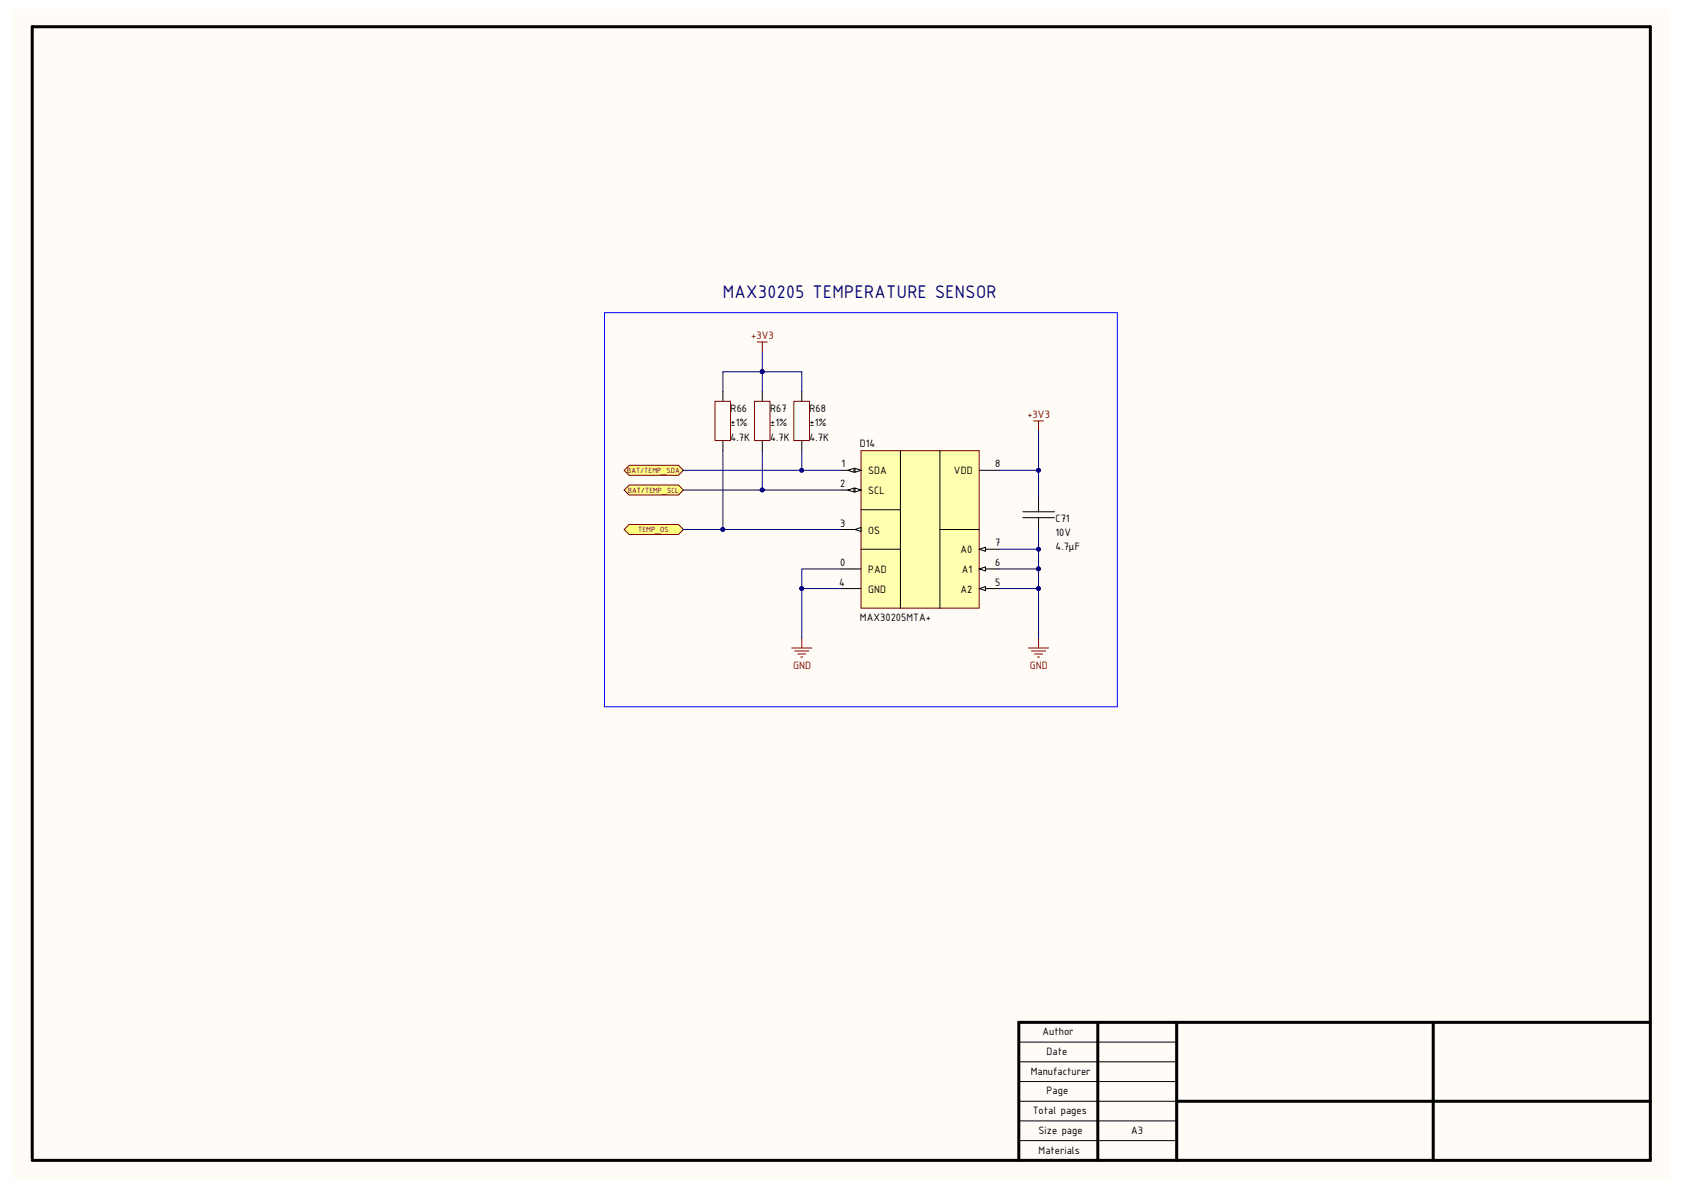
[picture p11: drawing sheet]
<svg xmlns="http://www.w3.org/2000/svg" width="297mm" height="210mm" viewBox="0 0 297 210" stroke-linecap="round" stroke-linejoin="round" font-family="sans-serif">
<defs><g id="words">
<text font-size="3.5" fill="#000080" x="127.5" y="52.5">MAX30205 TEMPERATURE SENSOR</text>
<g font-size="2" fill="#800000">
<text x="132.5" y="59.8">+3V3</text>
<text x="181.2" y="73.7">+3V3</text>
<text x="139.9" y="118">GND</text>
<text x="181.6" y="118">GND</text>
</g>
<g font-size="2">
<text x="128.9" y="75.2">±1%</text>
<text x="128.9" y="77.7">4.7K</text>
<text x="128.9" y="72.8">R66</text>
<text x="135.9" y="75.2">±1%</text>
<text x="135.9" y="77.7">4.7K</text>
<text x="135.9" y="72.8">R67</text>
<text x="142.8" y="75.2">±1%</text>
<text x="142.8" y="77.7">4.7K</text>
<text x="142.8" y="72.8">R68</text>
<text x="148.4" y="82.4">1</text>
<text x="151.7" y="78.8">D14</text>
<text x="153.1" y="83.7">SDA</text>
<text x="168.3" y="83.7">VDD</text>
<text x="175.6" y="82.4">8</text>
<text x="148.2" y="85.9">2</text>
<text x="153.1" y="87.2">SCL</text>
<text x="148.2" y="92.9">3</text>
<text x="153.1" y="94.1">OS</text>
<text x="186.2" y="94.5">10V</text>
<text x="186.2" y="92">C71</text>
<text x="148.2" y="99.8">0</text>
<text x="153.1" y="101.1">PAD</text>
<text x="169.4" y="97.6">A0</text>
<text x="169.7" y="101.1">A1</text>
<text x="175.6" y="96.3">7</text>
<text x="175.6" y="99.8">6</text>
<text x="186.2" y="97">4.7μF</text>
<text x="148" y="103.3">4</text>
<text x="153.1" y="104.5">GND</text>
<text x="169.4" y="104.5">A2</text>
<text x="175.6" y="103.3">5</text>
<text x="151.7" y="109.5">MAX30205MTA+</text>
<text x="183.9" y="182.6">Author</text>
<text x="181.8" y="189.6">Manufacturer</text>
<text x="184.6" y="186.1">Date</text>
<text x="182.2" y="196.5">Total pages</text>
<text x="184.6" y="193">Page</text>
<text x="183.2" y="203.5">Materials</text>
<text x="183.2" y="200">Size page</text>
<text x="199.5" y="200">A3</text>
</g>
<g font-size="1.4" fill="#800000">
<text x="110.6" y="83.5">BAT/TEMP_SDA</text>
<text x="110.7" y="87">BAT/TEMP_SCL</text>
<text x="112.5" y="93.9">TEMP_OS</text>
</g>
</g></defs>
<path d="M2.2 1.6h292.3v206.5h-292.3z" fill="#fffcf8"/>
<path d="M193.6 180.3v24.4M207.6 194.3h83.5M207.6 180.3v24.4M252.8 180.3v24.4M291.1 180.3h-111.4v24.4M5.7 204.3v-199.6h285.4v200h-285.4" fill="none" stroke="#000" stroke-width=".53"/>
<path d="M179.7 197.7h27.9M179.7 194.3h27.9M179.7 190.8h27.9M179.7 187.3h27.9M179.7 183.8h27.9M179.7 201.2h27.9" fill="none" stroke="#000" stroke-width=".18"/>
<path d="M151.9 79.5h20.8v27.8h-20.8z" fill="#ffffb0" stroke="#800000" stroke-width=".18"/>
<path d="M158.8 79.5v27.8M165.8 79.5v27.8M148.4 83h3.5M165.8 93.4h7" fill="none" stroke="#000" stroke-width=".18"/>
<path d="M150.8 82.6l1.1 .4-1.1 .3z" fill="#fffcf8"/>
<path d="M150.8 82.6l1.1 .4-1.1 .3z" fill="none" stroke="#000" stroke-width=".18"/>
<path d="M149.6 83l1-.4v.7z" fill="#fffcf8"/>
<path d="M148.4 86.4h3.5M149.6 83l1-.4v.7z" fill="none" stroke="#000" stroke-width=".18"/>
<path d="M150.8 86.1l1.1 .3-1.1 .4z" fill="#fffcf8"/>
<path d="M150.8 86.1l1.1 .3-1.1 .4z" fill="none" stroke="#000" stroke-width=".18"/>
<path d="M149.6 86.4l1-.3v.7z" fill="#fffcf8"/>
<path d="M148.4 93.4h3.5M149.6 86.4l1-.3v.7zM172.8 83h3.4M148.4 103.8h3.5" fill="none" stroke="#000" stroke-width=".18"/>
<path d="M150.8 93.4l1.1-.4v.8z" fill="#fffcf8"/>
<path d="M150.8 93.4l1.1-.4v.8zM172.8 96.9h3.4" fill="none" stroke="#000" stroke-width=".18"/>
<path d="M172.8 96.9l1-.4v.7z" fill="#fffcf8"/>
<path d="M172.8 96.9l1-.4v.7zM172.8 100.4h3.4" fill="none" stroke="#000" stroke-width=".18"/>
<path d="M172.8 100.4l1-.4v.7z" fill="#fffcf8"/>
<path d="M172.8 100.4l1-.4v.7zM172.8 103.8h3.4" fill="none" stroke="#000" stroke-width=".18"/>
<path d="M172.8 103.8l1-.3v.7z" fill="#fffcf8"/>
<path d="M127.5 69.1v1.7M127.5 77.7v1.8M134.5 69.1v1.7M134.5 77.7v1.8M141.4 69.1v1.7M141.4 77.7v1.8M151.9 89.9h6.9M151.9 96.9h6.9M148.4 100.4h3.5M172.8 103.8l1-.3v.7z" fill="none" stroke="#000" stroke-width=".18"/>
<path d="M126.1 70.8h2.8v6.9h-2.8zM133.1 70.8h2.7v6.9h-2.7zM133.6 60.3h1.7M134.5 60.3v1.8M140 70.8h2.8v6.9h-2.8z" fill="none" stroke="#800000" stroke-width=".18"/>
<g fill="#ffff80" stroke="#800000" stroke-width=".18">
<path d="M110.1 86.4l.9-.8h8.7l.8 .8-.8 .9h-8.7z" fill-rule="evenodd"/>
<path d="M110.1 83l.9-.9h8.7l.8 .9-.8 .8h-8.7z" fill-rule="evenodd"/>
<path d="M110.1 93.4l.9-.9h8.7l.8 .9-.8 .9h-8.7z" fill-rule="evenodd"/>
</g>
<path d="M182.3 74.2h1.8M183.2 74.2v1.8M139.7 114.3h3.5M140.2 114.8h2.5M140.7 115.4h1.4M141.2 115.9h.4M141.4 112.5v1.8M181.4 114.3h3.6M182 114.8h2.4M182.5 115.4h1.4M183 115.9h.4M183.2 112.5v1.8" fill="none" stroke="#800000" stroke-width=".18"/>
<path d="M180.4 91.3h5.6M180.4 90.3h5.6M183.2 88.2v2.1M183.2 91.3v2.1" fill="none" stroke="#000" stroke-width=".18"/>
<path d="M106.6 55.2h90.5v69.5h-90.5z" fill="none" stroke="#00f" stroke-width=".18"/>
<g fill="none" stroke="#000080" stroke-width=".18">
<path d="M127.5 79.5v13.9h20.9M127.5 69.1v-3.5h13.9v3.5M134.5 79.5v6.9h13.9M134.5 62.1v7M141.4 79.5v3.5h7M183.2 76v7M120.5 83h20.9M120.5 86.4h14M120.5 93.4h7M176.2 83h7v5.2M176.2 96.9h7v15.6M183.2 93.4v3.5"/>
<path d="M141.4 103.8h7M148.4 100.4h-7v12.1M176.2 103.8h7M176.2 100.4h7"/>
</g>
<g fill="#000080" stroke="#000080" stroke-width=".18">
<circle cx="141.4" cy="82.9" r=".33"/>
<circle cx="134.4" cy="86.4" r=".34"/>
<circle cx="127.5" cy="93.4" r=".34"/>
<circle cx="134.4" cy="65.6" r=".34"/>
<circle cx="141.4" cy="103.8" r=".33"/>
<circle cx="183.2" cy="100.3" r=".34"/>
<circle cx="183.2" cy="103.8" r=".33"/>
<circle cx="183.2" cy="96.9" r=".33"/>
<circle cx="183.2" cy="82.9" r=".33"/>
</g>
<use href="#words"/>
</svg>
